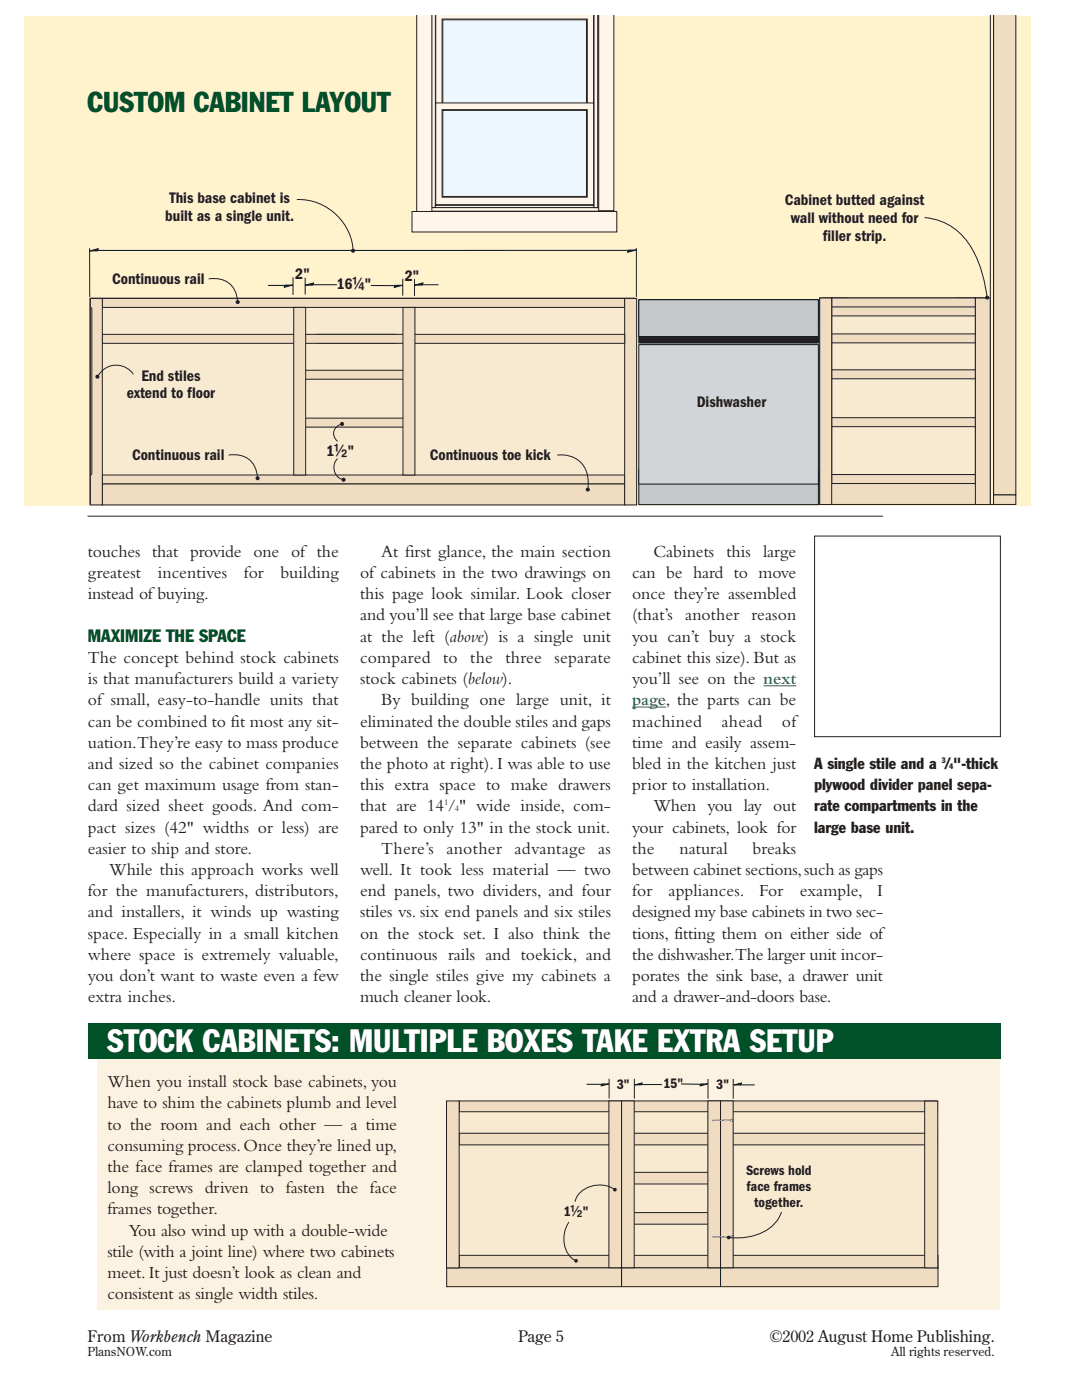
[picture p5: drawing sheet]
<svg xmlns="http://www.w3.org/2000/svg" width="216mm" height="279mm" viewBox="0 0 216 279" stroke-linecap="round" stroke-linejoin="round" font-family="sans-serif">
<defs><g id="words">
<text font-size="6.3" fill="#fff" x="21.4" y="209.9">STOCK CABINETS: MULTIPLE BOXES TAKE EXTRA SETUP</text>
<text font-size="5.6" fill="#005128" x="17.5" y="22.4">CUSTOM CABINET LAYOUT</text>
<g font-size="3.5" fill="#231f20">
<text x="17.5" y="111.1">touches that provide one of the</text>
<text x="76.1" y="111.1">At first glance, the main section</text>
<text x="130.4" y="111.1">Cabinets this large</text>
<text x="17.5" y="115.4">greatest</text>
<text x="17.5" y="119.6">instead of buying.</text>
<text x="31.5" y="115.4">incentives</text>
<text x="48.6" y="115.4">for</text>
<text x="56" y="115.4">building</text>
<text x="71.8" y="115.4">of cabinets in the two drawings on</text>
<text x="71.8" y="119.6">this page look similar. Look closer</text>
<text x="126.1" y="115.4">can be hard to move</text>
<text x="126.1" y="119.6">once they’re assembled</text>
<text x="71.8" y="123.8">and you’ll see that large base cabinet</text>
<text x="126.1" y="123.8">(that’s another reason</text>
<text x="71.8" y="128.1">at the left (above) is a single unit</text>
<text x="126.1" y="128.1">you can’t buy a stock</text>
<text x="17.5" y="132.3">The concept behind stock cabinets</text>
<text x="17.5" y="136.5">is that manufacturers build a variety</text>
<text x="71.8" y="132.3">compared</text>
<text x="71.8" y="136.5">stock cabinets (below).</text>
<text x="88.4" y="132.3">to</text>
<text x="93.8" y="132.3">the</text>
<text x="100.9" y="132.3">three</text>
<text x="110.6" y="132.3">separate</text>
<text x="126.1" y="132.3">cabinet this size). But as</text>
<text x="126.1" y="136.5">you’ll see on the next</text>
<text x="17.5" y="140.8">of small, easy-to-handle units that</text>
<text x="76.1" y="140.8">By building one large unit, it</text>
<text x="17.5" y="145">can be combined to fit most any sit-</text>
<text x="17.5" y="149.2">uation.They’re easy to mass produce</text>
<text x="71.8" y="145">eliminated the double stiles and gaps</text>
<text x="71.8" y="149.2">between the separate cabinets (see</text>
<text x="126.1" y="145">machined</text>
<text x="126.1" y="149.2">time and easily assem-</text>
<text x="144" y="145">ahead</text>
<text x="156" y="145">of</text>
<text x="17.5" y="153.5">and sized so the cabinet companies</text>
<text x="71.8" y="153.5">the photo at right).I was able to use</text>
<text x="126.1" y="153.5">bled in the kitchen just</text>
<text x="17.5" y="157.7">can get maximum usage from stan-</text>
<text x="17.5" y="161.9">dard sized sheet goods. And com-</text>
<text x="71.8" y="157.7">this extra space to make drawers</text>
<text x="71.8" y="161.9">that are 14 /&quot; wide inside, com-</text>
<text x="126.1" y="157.7">prior to installation.</text>
<text x="130.4" y="161.9">When you lay out</text>
<text x="17.5" y="166.2">pact sizes (42&quot; widths or less) are</text>
<text x="71.8" y="166.2">pared to only 13&quot; in the stock unit.</text>
<text x="126.1" y="166.2">your cabinets, look for</text>
<text x="17.5" y="170.4">easier to ship and store.</text>
<text x="76.1" y="170.4">There’s</text>
<text x="89.1" y="170.4">another</text>
<text x="102.7" y="170.4">advantage</text>
<text x="119.4" y="170.4">as</text>
<text x="126.1" y="170.4">the</text>
<text x="135.6" y="170.4">natural</text>
<text x="150.2" y="170.4">breaks</text>
<text x="17.5" y="178.9">for the manufacturers, distributors,</text>
<text x="21.8" y="174.6">While this approach works well</text>
<text x="71.8" y="174.6">well. It took less material — two</text>
<text x="71.8" y="178.9">end panels, two dividers, and four</text>
<text x="126.1" y="174.6">between cabinet sections,such as gaps</text>
<text x="126.1" y="178.9">for</text>
<text x="133.4" y="178.9">appliances.</text>
<text x="151.5" y="178.9">For</text>
<text x="159.6" y="178.9">example,</text>
<text x="175" y="178.9">I</text>
<text x="17.5" y="183.1">and installers, it winds up wasting</text>
<text x="71.8" y="183.1">stiles vs. six end panels and six stiles</text>
<text x="126.1" y="183.1">designed my base cabinets in two sec-</text>
<text x="17.5" y="187.3">space. Especially in a small kitchen</text>
<text x="17.5" y="191.6">where space is extremely valuable,</text>
<text x="71.8" y="187.3">on the stock set. I also think the</text>
<text x="71.8" y="191.6">continuous rails and toekick, and</text>
<text x="126.1" y="187.3">tions, fitting them on either side of</text>
<text x="126.1" y="191.6">the dishwasher.The larger unit incor-</text>
<text x="17.5" y="195.8">you don’t want to waste even a few</text>
<text x="71.8" y="195.8">the single stiles give my cabinets a</text>
<text x="126.1" y="195.8">porates the sink base, a drawer unit</text>
<text x="17.5" y="200">extra inches.</text>
<text x="71.8" y="200">much cleaner look.</text>
<text x="126.1" y="200">and a drawer-and-doors base.</text>
<text x="21.4" y="217">When you install stock base cabinets, you</text>
<text x="21.4" y="221.2">have to shim the cabinets plumb and level</text>
<text x="21.4" y="225.4">to the room and each other — a time</text>
<text x="21.4" y="229.7">consuming process.Once they’re lined up,</text>
<text x="21.4" y="233.9">the face frames are clamped together and</text>
<text x="21.4" y="238.1">long screws driven to fasten the face</text>
<text x="21.4" y="242.4">frames together.</text>
<text x="21.4" y="250.8">stile (with a joint line) where two cabinets</text>
<text x="25.7" y="246.6">You also wind up with a double-wide</text>
<text x="21.4" y="255.1">meet. It just doesn’t look as clean and</text>
<text x="21.4" y="259.3">consistent as single width stiles.</text>
</g>
<text font-size="3.5" fill="#005128" x="17.5" y="128.1">MAXIMIZE THE SPACE</text>
<text font-size="3.5" fill="#005ba6" x="126.1" y="140.8">page, the parts can be</text>
<g font-size="3.2" fill="#231f20">
<text x="33.8" y="40.6">This base cabinet is</text>
<text x="156.6" y="41">Cabinet butted against</text>
<text x="33" y="44.1">built as a single unit.</text>
<text x="157.8" y="44.5">wall without need for</text>
<text x="164.2" y="48">filler strip.</text>
<text x="22.4" y="56.6">Continuous rail</text>
<text x="58.9" y="55.7">2&quot;</text>
<text x="67.2" y="57.7">16!/4&quot;</text>
<text x="80.8" y="56.1">2&quot;</text>
<text x="28.2" y="76">End stiles</text>
<text x="25.3" y="79.5">extend to floor</text>
<text x="139" y="81.2">Dishwasher</text>
<text x="26.4" y="91.8">Continuous rail</text>
<text x="65.1" y="91">1!/2&quot;</text>
<text x="85.8" y="91.8">Continuous toe kick</text>
<text x="162.5" y="153.5">A single stile and a /&quot;-thick</text>
<text x="162.5" y="157.7">plywood divider panel sepa-</text>
<text x="162.5" y="161.9">rate compartments in the</text>
<text x="162.5" y="166.2">large base unit.</text>
<text x="17.5" y="267.8">From Workbench Magazine</text>
<text x="103.4" y="267.8">Page 5</text>
<text x="153.6" y="267.8">©2002 August Home Publishing.</text>
</g>
<g font-size="2.8" fill="#231f20">
<text x="123.1" y="217.3">3&quot;</text>
<text x="132.3" y="217.2">15&quot;</text>
<text x="142.9" y="217.2">3&quot;</text>
<text x="148.9" y="234.5">Screws hold</text>
<text x="148.9" y="237.7">face frames</text>
<text x="112.4" y="242.7">1!/2&quot;</text>
<text x="150.5" y="240.8">together.</text>
</g>
<g font-size="2.5" fill="#231f20">
<text x="17.5" y="270.6">PlansNOW.com</text>
<text x="177.8" y="270.6">All rights reserved.</text>
</g>
<g font-size="1.8" fill="#231f20">
<text x="88.6" y="160.7">1</text>
<text x="90.7" y="161.9">4</text>
</g>
<g font-size="1.6" fill="#231f20">
<text x="187.9" y="152.3">3</text>
<text x="189.4" y="153.5">4</text>
</g>
</g></defs>
<path d="M162.5 107h37.1v40h-37.1z" fill="none" stroke="#231f20" stroke-width=".2"/>
<path d="M4.8 3.2h206v99.5h-206z" fill="#fff"/>
<path d="M4.8 3.2h200.8v97.6h-200.8z" fill="#fff3cd"/>
<path d="M18 59.5h108.7v41.2h-108.7z" fill-rule="evenodd" fill="#f8e9d1" stroke="#001822" stroke-width=".2"/>
<g fill="#f0dcc1" stroke="#231f20" stroke-width=".2">
<path d="M20.4 94.8h104.2v1.8h-104.2z" fill-rule="evenodd"/>
<path d="M20.4 96.6h104.2v4.2h-104.2z" fill-rule="evenodd"/>
<path d="M20.4 59.6h104.2v1.7h-104.2z" fill-rule="evenodd"/>
</g>
<path d="M63.2 66.7h15.8v1.8h-15.8z" fill-rule="evenodd" fill="#fff" stroke="#231f20" stroke-width=".2"/>
<g fill="#f0dcc1" stroke="#231f20" stroke-width=".2">
<path d="M20.4 66.7h38.8v1.8h-38.8z" fill-rule="evenodd"/>
<path d="M60 66.7h22.9v1.8h-22.9z" fill-rule="evenodd"/>
<path d="M59.6 73.9h22v1.8h-22z" fill-rule="evenodd"/>
<path d="M59.8 83.4h21.8v1.8h-21.8z" fill-rule="evenodd"/>
<path d="M124.6 59.6h2.4v41.2h-2.4z" fill-rule="evenodd"/>
<path d="M58.6 61.3h2.4v33.5h-2.4z" fill-rule="evenodd"/>
<path d="M18 59.6h2.4v41.2h-2.4z" fill-rule="evenodd"/>
<path d="M82.2 66.7h42.4v1.8h-42.4z" fill-rule="evenodd"/>
</g>
<path d="M18 61.3l.3 .3v32.9l-.3 .3" fill="none" stroke="#231f20" stroke-width=".2"/>
<path d="M86.9 3.1h31.6v19.7h-31.6z" fill-rule="evenodd" fill="#fff5e9" stroke="#231f20" stroke-width=".2"/>
<g fill="#ecf8fe" stroke="#231f20" stroke-width=".2">
<path d="M88.2 3.8h29v17.5h-29z" fill-rule="evenodd"/>
<path d="M88.4 4h28.6v17.1h-28.6z" fill-rule="evenodd"/>
</g>
<path d="M85.4 3.1h.7v38.3h-.7z" fill-rule="evenodd" fill="#fff" stroke="#231f20" stroke-width=".2"/>
<g fill="#fff5e9" stroke="#231f20" stroke-width=".2">
<path d="M86.1 3.1h.8v38.3h-.8z" fill-rule="evenodd"/>
<path d="M86.9 41h31.6v.4h-31.6z" fill-rule="evenodd"/>
<path d="M85.4 41.4h34.6v.8h-34.6z" fill-rule="evenodd"/>
</g>
<path d="M119.3 3.1h.7v38.3h-.7z" fill-rule="evenodd" fill="#fff" stroke="#231f20" stroke-width=".2"/>
<g fill="#fff5e9" stroke="#231f20" stroke-width=".2">
<path d="M118.5 3.1h.8v38.3h-.8z" fill-rule="evenodd"/>
<path d="M86.9 20.5h31.6v20.3h-31.6z" fill-rule="evenodd"/>
</g>
<g fill="#ecf8fe" stroke="#231f20" stroke-width=".2">
<path d="M88.2 21.9h29v17.5h-29z" fill-rule="evenodd"/>
<path d="M88.4 22h28.6v17.2h-28.6z" fill-rule="evenodd"/>
</g>
<path d="M85.4 42.2h34.6v.7h-34.6z" fill-rule="evenodd" fill="#fff" stroke="#231f20" stroke-width=".2"/>
<g fill="#fff5e9" stroke="#231f20" stroke-width=".2">
<path d="M83.2 3.1h3v39.1h-3z" fill-rule="evenodd"/>
<path d="M119.5 3.1h3v39h-3z" fill-rule="evenodd"/>
<path d="M82.2 42.2h40.9v4.1h-40.9z" fill-rule="evenodd"/>
</g>
<path d="M127.5 93.7h35.8v7h-35.8z" fill-rule="evenodd" fill="#c5c7c9" stroke="#001822" stroke-width=".2"/>
<path d="M127.5 68.8h35.8v27.8h-35.8z" fill-rule="evenodd" fill="#d2d5d7" stroke="#001822" stroke-width=".2"/>
<path d="M127.5 59.8h35.8v8.7h-35.8z" fill-rule="evenodd" fill="#231f20" stroke="#001822" stroke-width=".2"/>
<path d="M127.5 59.8h35.8v7.4h-35.8z" fill-rule="evenodd" fill="#c5c7c9" stroke="#001822" stroke-width=".2"/>
<path d="M163.9 62.5h32.5v33.1h-32.5z" fill-rule="evenodd" fill="#f8e9d1" stroke="#231f20" stroke-width=".2"/>
<g fill="#fff" stroke="#231f20" stroke-width=".2">
<path d="M163.6 59.5h.9v41.2h-.9z" fill-rule="evenodd"/>
<path d="M195.8 59.5h.9v41.2h-.9z" fill-rule="evenodd"/>
</g>
<g fill="none" stroke="#231f20" stroke-width=".2">
<path d="M163.7 59.8l.1-.1zM163.7 59.5v4.7zM163.9 59.7h.1M163.9 59.5v5.1zM164.1 59.5v5.1zM164.1 59.7l.2 .1zM164.3 59.5v3.7zM195.9 59.5v7.5zM196.1 59.5h.1M196.1 59.5v8zM196.4 59.5v8zM196.4 59.8l.2 .2z"/>
<path d="M196.6 59.5h.1M196.6 59.5v6.5zM163.7 62.9l.2-.2zM163.7 62l.2-.2zM163.7 61.2l.2-.2zM163.7 63.9l.2-.2zM163.7 60.7l.2-.1zM163.7 63.4l.2-.2zM163.8 64.3l.1-.1zM163.8 62.3l-.1 .2 .2-.2zM163.8 60.2l-.1 .1zM163.9 64.5h.1"/>
<path d="M163.9 61.4l-.2 .3zM164.1 60.5l.2 .2zM164.1 61l.3 .2zM164.2 62.7h.1M164.1 63.2l.2 .1zM164.1 60.1l.2 .1zM164.1 61.4l.2 .2zM164.1 61.9l.2 .1zM164.1 62.3l.2 .2zM164.2 63.7h.1M164.2 62.7l.1 .2zM195.9 62.6h.1z"/>
<path d="M195.9 65.8l.2-.2zM195.9 60l.2-.1zM195.9 66.7l.2-.1zM195.9 60.4l.2-.1zM196 62.2h.1M195.9 64.8l.2-.1zM195.9 64l.3-.2zM196 60.8l.1-.1zM196 63.6l.1-.2zM196 61.7l.1-.1zM196 66.2l.2-.1zM196 61.3l-.1 .1z"/>
<path d="M196 62.1l.2-.1zM196 67.1l.2-.1zM196.1 65.2l-.2 .1 .2-.2zM196.1 61.1h.1M196.1 63l-.2 .2zM196.2 62.5h.1M196.2 67.3h.1M196.2 64.3l-.3 .2zM196.4 60.2l.2 .2zM196.4 61.1l.2 .1zM196.4 61.6l.2 .2zM196.4 62.1h.1"/>
<path d="M196.4 63.4l.2 .1zM196.4 63.9l.2 .1zM196.4 65.5h.1M196.4 66.1l.1 .1zM196.4 60.7l.2 .1zM196.4 62.5l.2 .1zM196.4 63l.2 .1zM196.4 64.3l.2 .2zM196.4 64.7l.2 .1zM196.4 65.2l.2 .1zM196.5 66.6h.1M196.5 65.6l.1 .1z"/>
<path d="M196.5 62.1l.1 .1zM163.7 96.1l.2 .2zM163.7 98.9l.2 .1zM163.7 98.4l.2 .1zM163.7 94.1v6.6zM163.7 99.8l.2 .1zM163.7 99.4l.2 .1zM163.7 97.9l.1 .1zM163.7 97.5l.2 .1zM163.7 97.1l.2 .1zM163.7 96.6l.2 .2zM163.7 95.7l.2 .2z"/>
<path d="M163.7 95.3l.2 .2zM163.7 94.8l.2 .2zM163.7 94.5l.1 .1zM163.8 94l.1 .1zM163.8 93.6h.1M163.9 98.1h.1M163.9 94.6h.1M163.9 92.7v8zM164.1 98.1l.2-.1zM164.1 97.6h.1M164.1 96.3l.2-.2zM164.1 92.8h.1"/>
<path d="M164.1 92.7v8zM164.1 99.9l.3-.1zM164.1 98.5l.2-.1zM164.1 93.1l.2-.1zM164.1 95.5l.2-.2zM164.2 93.6l.1-.2zM164.2 96.7l.1-.1zM164.2 94l.2-.1zM164.2 98.9l-.1 .1zM164.2 94.5l.2-.1-.3 .2zM164.2 97.6l.2-.1zM164.3 97l-.2 .2z"/>
<path d="M164.3 99.3l-.2 .2zM164.3 95.7l-.2 .2zM164.3 97.9h.1M164.3 98.8v.1zM164.3 94.8l-.2 .2zM164.4 93.1v7.6zM195.9 96v4.7zM195.9 98.5l.3 .2zM195.9 97.2l.2 .2zM195.9 96.7l.3 .2zM195.9 98.9l.3 .2zM195.9 99.4l.2 .2z"/>
<path d="M195.9 99.8l.3 .2zM195.9 97.6l.2 .3zM195.9 96.2l.2 .2zM195.9 98.2l.2 .1zM196 95.9l.2 .1zM196.2 95.7h.1M196.1 95.5v5.2zM196.4 95.5v5.2zM196.4 99.6l.2-.1zM196.4 96.9l.1-.1zM196.4 97.8l.2-.1zM196.4 97.5h.1"/>
<path d="M196.4 98.7l.2-.2zM196.4 98.3l.2-.2zM196.4 99.1l.2-.1zM196.5 96.4h.1M196.5 97.4l.1-.1zM196.6 97v3.7zM163.7 100.7h.1M163.7 100.2l.2 .1zM164.1 100.3l.2-.2zM164.2 100.7h.1M195.9 100.3l.1 .1zM196.2 100.5h.1"/>
<path d="M196.4 100.5l.2-.2zM196.4 100l.2-.1z"/>
</g>
<path d="M164.2 94.7h31.9v.9h-31.9z" fill-rule="evenodd" fill="#fff" stroke="#231f20" stroke-width=".2"/>
<path d="M164.5 59.5h31.3v3.6h-31.3z" fill-rule="evenodd" fill="#f0dcc1" stroke="#231f20" stroke-width=".2"/>
<g fill="none" stroke="#231f20" stroke-width=".2">
<path d="M164.2 95.5h3.7zM164.2 95h5.1zM164.2 95.3h5.1zM164.2 94.8h4.7zM164.4 95.3l.1 .2zM164.4 95h.1M164.5 94.8l-.1 .1zM164.8 95.3l.1 .2zM164.9 95l.1-.2zM165.2 95.3l.2 .2zM165.4 94.8l-.1 .2zM165.7 95.3l.2 .2z"/>
<path d="M165.9 94.8l-.2 .2zM166.1 95.3l.2 .2zM166.1 95l.3-.2zM166.6 95.3l.1 .2zM166.7 94.8l-.2 .2zM167 95.3l.2 .2zM167 95l.2-.2-.2 .2zM167.4 95.3h.1M167.4 95.3l.1 .2zM167.6 94.8l-.2 .2zM167.9 95.3l.1 .1zM168.1 94.9l-.2 .1z"/>
<path d="M168.4 95.4h.1M168.6 94.8l-.2 .2zM169 94.9l-.1 .1zM169.2 95h.1M188.1 95h8zM188.1 95.3h8zM188.3 95h.1M188.5 94.9l.1 .1zM188.6 94.8h7.5zM188.8 94.8l.2 .2zM189 95.4h.1M189.3 94.8l.2 .2z"/>
<path d="M189.5 95.3l-.1 .1zM189.6 95.5h6.5zM189.8 94.8l.2 .2zM190 95.3l-.1 .2zM190.1 95.3h.1M190.2 94.8l.3 .2zM190.4 95.3l-.1 .2zM190.8 94.8l.1 .2zM190.9 95.3l-.2 .2zM191.1 94.8l.2 .2zM191.3 95.3l-.2 .2zM191.5 94.8l.2 .2z"/>
<path d="M191.7 95.3l-.1 .2zM192 94.8l.2 .2zM192.2 95.3l-.1 .2zM192.4 94.8l.2 .2zM192.6 95.3l-.1 .2zM192.9 94.8l.1 .1zM193.1 95h.1M193.1 95.3l-.2 .2zM193.3 94.9h.1M193.4 95.5h.1M193.4 94.9l.2 .1zM193.5 95.3h.1"/>
<path d="M193.8 94.8l.2 .2zM194 95.3l-.2 .2zM194.2 94.8l.1 .1zM194.4 94.9l.1 .1zM194.5 95.3l-.2 .2zM194.7 94.8l.2 .2zM194.9 95.3l-.1 .2zM195.2 94.8l.1 .2zM195.3 95.3l-.1 .2zM195.6 94.8l.1 .2zM195.8 95.3l-.2 .2zM196.1 94.9h.1"/>
<path d="M196.1 95.5h.1"/>
</g>
<g fill="#fff" stroke="#231f20" stroke-width=".2">
<path d="M194.6 60.4h1.2v34.3h-1.2z" fill-rule="evenodd"/>
<path d="M164.5 60.4h1.5v34.3h-1.5z" fill-rule="evenodd"/>
<path d="M164.5 59.5h4.7v.9h-4.7z" fill-rule="evenodd"/>
<path d="M168.4 59.8l.2 .1-.1 .2z" fill-rule="evenodd"/>
</g>
<path d="M168.5 59.8v.2l-.1-.1z" fill-rule="evenodd" fill="#f1f1f2" stroke="#231f20" stroke-width=".2"/>
<path d="M165.1 59.8l.2 .1-.1 .2z" fill-rule="evenodd" fill="#fff" stroke="#231f20" stroke-width=".2"/>
<path d="M165.2 59.8v.2l-.1-.1z" fill-rule="evenodd" fill="#f1f1f2" stroke="#231f20" stroke-width=".2"/>
<g fill="#fff" stroke="#231f20" stroke-width=".2">
<path d="M191 59.5h4.8v.9h-4.8z" fill-rule="evenodd"/>
<path d="M195 59.8l.2 .1-.1 .2z" fill-rule="evenodd"/>
</g>
<path d="M195.1 59.8v.2l-.1-.1z" fill-rule="evenodd" fill="#f1f1f2" stroke="#231f20" stroke-width=".2"/>
<path d="M191.7 59.8l.2 .1-.1 .2z" fill-rule="evenodd" fill="#fff" stroke="#231f20" stroke-width=".2"/>
<path d="M191.8 59.8v.2l-.1-.1z" fill-rule="evenodd" fill="#f1f1f2" stroke="#231f20" stroke-width=".2"/>
<g fill="#f0dcc1" stroke="#231f20" stroke-width=".2">
<path d="M164.5 95.6h31.3v5.1h-31.3z" fill-rule="evenodd"/>
<path d="M166 59.5h28.6v1.8h-28.6z" fill-rule="evenodd"/>
<path d="M166 66.6h28.6v1.8h-28.6z" fill-rule="evenodd"/>
<path d="M166 94.7h28.6v1.8h-28.6z" fill-rule="evenodd"/>
<path d="M166 73.8h28.6v1.8h-28.6z" fill-rule="evenodd"/>
<path d="M166 83.4h28.6v1.8h-28.6z" fill-rule="evenodd"/>
<path d="M194.6 59.5h3v41.2h-3z" fill-rule="evenodd"/>
<path d="M163.6 59.5h2.4v41.2h-2.4z" fill-rule="evenodd"/>
<path d="M80.4 61.3h2.4v33.5h-2.4z" fill-rule="evenodd"/>
</g>
<path d="M59.2 39.8a10.9 10.9 0 0 1 11.2 10.2" fill="none" stroke="#231f20" stroke-width=".2"/>
<circle cx="70.4" cy="50" r=".41" fill="#231f20"/>
<path d="M41.6 55.7a4.6 4.6 0 0 1 5.8 4.6" fill="none" stroke="#231f20" stroke-width=".2"/>
<circle cx="47.4" cy="60.3" r=".41" fill="#231f20"/>
<path d="M45.6 90.8a4.6 4.6 0 0 1 5.8 4.6" fill="none" stroke="#231f20" stroke-width=".2"/>
<circle cx="51.4" cy="95.4" r=".41" fill="#231f20"/>
<path d="M26.6 74.7a4.1 4.1 0 0 0-7.2 .5" fill="none" stroke="#231f20" stroke-width=".2"/>
<circle cx="19.4" cy="75.2" r=".41" fill="#231f20"/>
<path d="M111.2 90.8a5.2 5.2 0 0 1 6.2 5.5l-.1 1.4" fill="none" stroke="#231f20" stroke-width=".2"/>
<circle cx="117.3" cy="97.7" r=".41" fill="#231f20"/>
<path d="M184.5 43.4a12.3 12.3 0 0 1 10.4 8.2l1.4 4.1 .7 3.7" fill="none" stroke="#231f20" stroke-width=".2"/>
<circle cx="197" cy="59.4" r=".41" fill="#231f20"/>
<path d="M67.4 91.5a2.5 2.5 0 0 0 1.2 4.2" fill="none" stroke="#231f20" stroke-width=".2"/>
<circle cx="68.6" cy="95.7" r=".41" fill="#231f20"/>
<path d="M68.3 84.6a1.93 1.93 0 0 0-1.7 1.4 1.93 1.93 0 0 0 .7 2.1" fill="none" stroke="#231f20" stroke-width=".2"/>
<circle cx="68.3" cy="84.6" r=".41" fill="#231f20"/>
<path d="M198.2 3.1h4.5v95.7h-4.5z" fill-rule="evenodd" fill="#f0dcc1" stroke="#231f20" stroke-width=".2"/>
<path d="M197.6 3.1h.6v97.6h-.6z" fill-rule="evenodd" fill="#fff3cd" stroke="#231f20" stroke-width=".2"/>
<path d="M198.2 98.8h4.5v1.9h-4.5z" fill-rule="evenodd" fill="#f0dcc1" stroke="#231f20" stroke-width=".2"/>
<path d="M53.5 57h3.9" fill="none" stroke="#001822" stroke-width=".2"/>
<path d="M56.9 56.9h1.5l-1.7 .4z" fill-rule="evenodd" fill="#231f20" stroke="#001822" stroke-width=".2"/>
<path d="M62.1 56.8h5.1M74 57h5.2M125.5 50h-106.4" fill="none" stroke="#001822" stroke-width=".2"/>
<g fill="#231f20" stroke="#001822" stroke-width=".2">
<path d="M60.9 56.9l1.7-.4-.2 .4z" fill-rule="evenodd"/>
<path d="M17.9 50.1l1.7-.5-.2 .5z" fill-rule="evenodd"/>
</g>
<path d="M17.9 49.6v9.7M58.5 55.4v3.5M60.9 55.4v3.4M127 49.5v9.8" fill="none" stroke="#231f20" stroke-width=".2"/>
<g fill="#231f20" stroke="#001822" stroke-width=".2">
<path d="M78.8 56.9h1.5l-1.7 .5z" fill-rule="evenodd"/>
<path d="M125.4 49.9h1.5l-1.7 .4z" fill-rule="evenodd"/>
</g>
<path d="M84.2 56.8h3.3" fill="none" stroke="#001822" stroke-width=".2"/>
<path d="M82.7 56.9l1.7-.4-.2 .4z" fill-rule="evenodd" fill="#231f20" stroke="#001822" stroke-width=".2"/>
<path d="M80.4 55.6v3.4M82.7 55.7v3.4" fill="none" stroke="#231f20" stroke-width=".2"/>
<path d="M19.4 204.4h180.2v57h-180.2z" fill="#fcf2e1"/>
<path d="M152.4 136.9h6.5M126.1 141.1h6.8" fill="none" stroke="#005ba6" stroke-width=".2"/>
<path d="M90.1 220.5h95.6v33.6h-95.6z" fill-rule="evenodd" fill="#f8e9d1" stroke="#001822" stroke-width=".2"/>
<g fill="#f0dcc1" stroke="#231f20" stroke-width=".2">
<path d="M91.7 250.5h95.5v2.5h-95.5z" fill-rule="evenodd"/>
<path d="M89.1 253h98.1v3.8h-98.1z" fill-rule="evenodd"/>
<path d="M91.7 219.7h95.3v2.2h-95.3z" fill-rule="evenodd"/>
<path d="M91.7 226.2h95.3v2.3h-95.3z" fill-rule="evenodd"/>
<path d="M125.9 234h17.3v2.3h-17.3z" fill-rule="evenodd"/>
<path d="M125.8 242h17.2v2.3h-17.2z" fill-rule="evenodd"/>
<path d="M143.8 219.7h2.5v33.3h-2.5z" fill-rule="evenodd"/>
<path d="M141.2 219.7h2.6v33.3h-2.6z" fill-rule="evenodd"/>
<path d="M124 219.7h2.5v33.3h-2.5z" fill-rule="evenodd"/>
<path d="M121.5 219.7h2.5v33.3h-2.5z" fill-rule="evenodd"/>
<path d="M89.1 219.7h2.5v33.3h-2.5z" fill-rule="evenodd"/>
<path d="M184.5 219.7h2.6v33.3h-2.6z" fill-rule="evenodd"/>
</g>
<path d="M117 216.4h3.5" fill="none" stroke="#001822" stroke-width=".2"/>
<path d="M120.1 216.3h1.4l-1.6 .4z" fill-rule="evenodd" fill="#231f20" stroke="#001822" stroke-width=".2"/>
<path d="M127.9 216.4h4.2" fill="none" stroke="#001822" stroke-width=".2"/>
<path d="M126.6 216.5l1.5-.4-.1 .4z" fill-rule="evenodd" fill="#231f20" stroke="#001822" stroke-width=".2"/>
<path d="M121.5 215.3v4M126.6 215.3v4" fill="none" stroke="#231f20" stroke-width=".2"/>
<path d="M135.9 216.3l4.4 .1" fill="none" stroke="#001822" stroke-width=".2"/>
<path d="M139.8 216.3h1.4l-1.5 .4z" fill-rule="evenodd" fill="#231f20" stroke="#001822" stroke-width=".2"/>
<path d="M147.6 216.5h3" fill="none" stroke="#001822" stroke-width=".2"/>
<path d="M146.5 216.5l1.5-.4-.2 .4z" fill-rule="evenodd" fill="#231f20" stroke="#001822" stroke-width=".2"/>
<path d="M141.3 215.3v4M146.3 215.3v4M113.5 243.9a5.7 5.7 0 0 0 .7 7.3l.7 .4" fill="none" stroke="#231f20" stroke-width=".2"/>
<path d="M124 252.9v3.9M143.8 253v3.8" fill="none" stroke="#001822" stroke-width=".2"/>
<circle cx="114.9" cy="251.6" r=".37" fill="#231f20"/>
<path d="M122.7 237.4a5.5 5.5 0 0 0-7.7 1.7l-.3 .7" fill="none" stroke="#231f20" stroke-width=".2"/>
<g fill="#231f20">
<path d="M142.1 223.6l.2-.1h3.5l.5-.3v.4h-.2l.2 .3-.5-.2h-3.4z" fill-rule="evenodd"/>
<circle cx="122.7" cy="237.4" r=".37"/>
</g>
<g fill="#e3e5e6">
<path d="M142.2 223.6l2.1-.1 .1 .1z" fill-rule="evenodd"/>
<path d="M144.4 223.5h1.4h-.9l.9 .1v.1h-1.3l-.1-.2h.3z" fill-rule="evenodd"/>
<path d="M145.8 223.5l.4-.1-.1 .2 .1 .3-.4-.2z" fill-rule="evenodd"/>
</g>
<path d="M145.8 223.5l.4-.2z" fill-rule="evenodd" fill="#dbdcdd"/>
<path d="M142.1 246.8l.3-.1h3.4l.5-.2v.3h-.1l.1 .4-.5-.3h-3.4z" fill-rule="evenodd" fill="#231f20"/>
<g fill="#e3e5e6">
<path d="M142.2 246.8l2.1-.1 .1 .2z" fill-rule="evenodd"/>
<path d="M144.4 246.7h1.4h-.8l.8 .1v.1h-1.3l-.1-.1h.4z" fill-rule="evenodd"/>
<path d="M145.9 246.8l.3-.2-.1 .2 .1 .3-.3-.2z" fill-rule="evenodd"/>
</g>
<path d="M145.9 246.7l.3-.2z" fill-rule="evenodd" fill="#dbdcdd"/>
<path d="M155.9 241.9a7.9 7.9 0 0 1-6.8 5l-2.4 .2-1.3-.1" fill="none" stroke="#231f20" stroke-width=".2"/>
<circle cx="145.4" cy="247" r=".37" fill="#231f20"/>
<path d="M17.5 103h158.7M17.9 204.4h158.5" fill="none" stroke="#231f20" stroke-width=".2"/>
<path d="M17.6 204.3h182.1v7h-182.1z" fill="#005128"/>
<use href="#words"/>
</svg>
